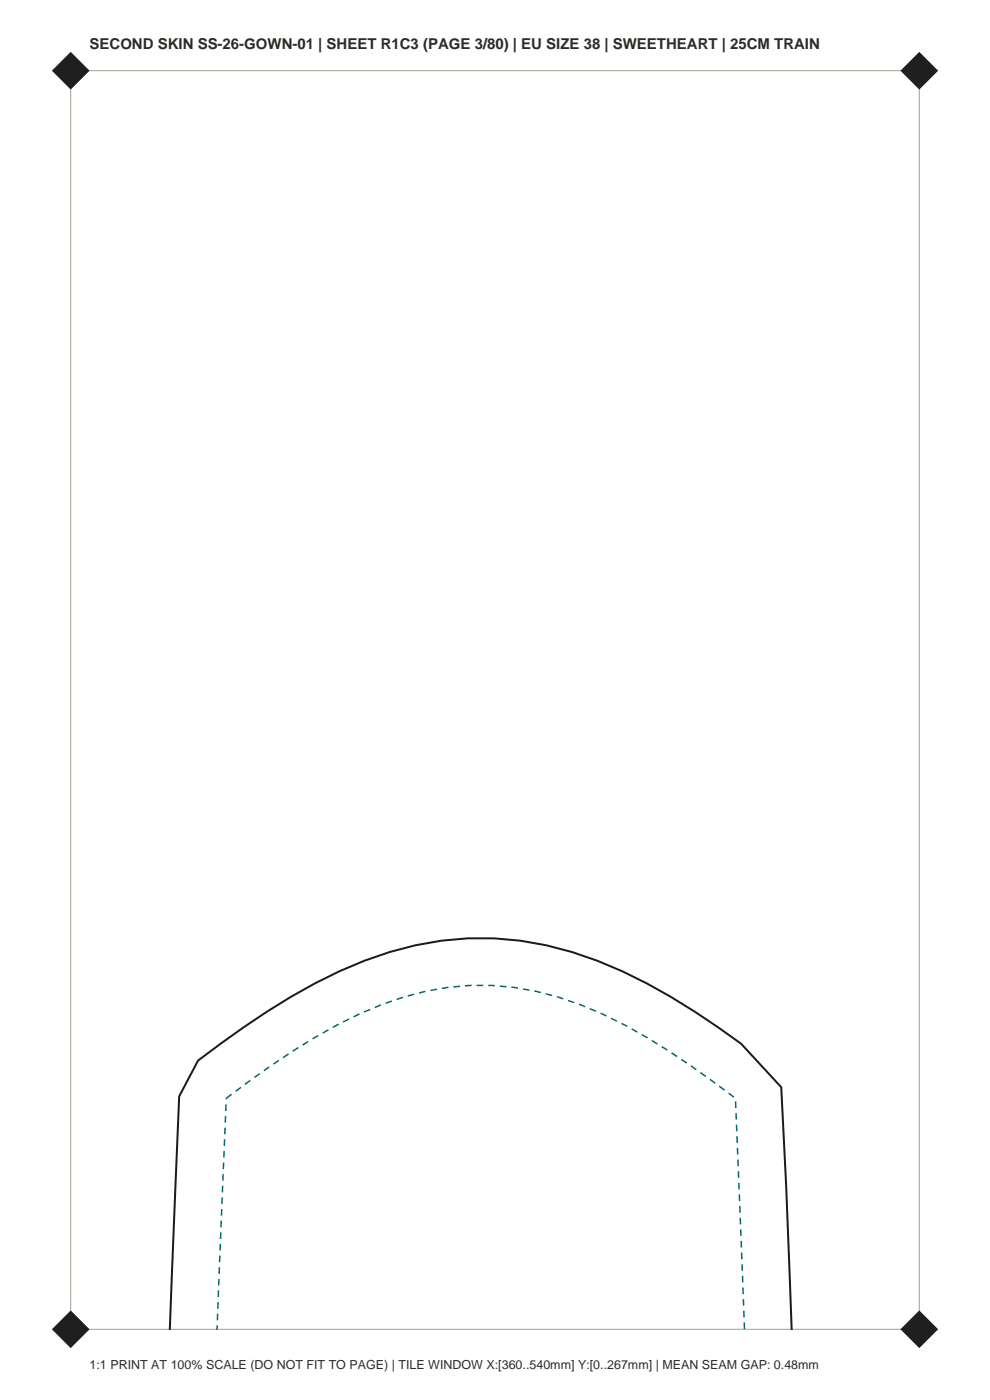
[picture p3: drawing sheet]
<svg xmlns="http://www.w3.org/2000/svg" width="210mm" height="297mm" viewBox="0 0 210 297" stroke-linecap="round" stroke-linejoin="round" font-family="sans-serif">
<defs><g id="words">
<text font-size="3.2" fill="#2e2b26" x="19" y="10.5">SECOND SKIN SS-26-GOWN-01 | SHEET R1C3 (PAGE 3/80) | EU SIZE 38 | SWEETHEART | 25CM TRAIN</text>
<text font-size="2.6" fill="#2e2b26" x="19" y="290.5">1:1 PRINT AT 100% SCALE (DO NOT FIT TO PAGE) | TILE WINDOW X:[360..540mm] Y:[0..267mm] | MEAN SEAM GAP: 0.48mm</text>
</g></defs>
<path d="M15 15h180v267h-180z" fill="none" stroke="#a69e8f" stroke-width=".21"/>
<g fill="#1f1f1f">
<path d="M11 282l4-4 4 4-4 4z" fill-rule="evenodd"/>
<path d="M191 282l4-4 4 4-4 4z" fill-rule="evenodd"/>
<path d="M11 15l4-4 4 4-4 4z" fill-rule="evenodd"/>
<path d="M191 15l4-4 4 4-4 4z" fill-rule="evenodd"/>
</g>
<path d="M36 282.1l2-49.5 4-7.6a163.4 163.4 0 0 1 30-19 69 69 0 0 1 38.4-6.4 85 85 0 0 1 31.9 11.9l5 3.1 9.9 6.8 8.5 9.2 1.1 21.1 1.1 30.4" fill="none" stroke="#1a1a1a" stroke-width=".42"/>
<path d="M48 233a153.9 153.9 0 0 1 28.2-17.9 59 59 0 0 1 32.8-5.6 75.1 75.1 0 0 1 28.2 10.6 196.2 196.2 0 0 1 18.8 12.9l1.9 49.1M46 282.1l2-49.1" fill="none" stroke="#036970" stroke-width=".32" stroke-dasharray="1.4 1.1" stroke-linecap="butt"/>
<use href="#words"/>
</svg>
